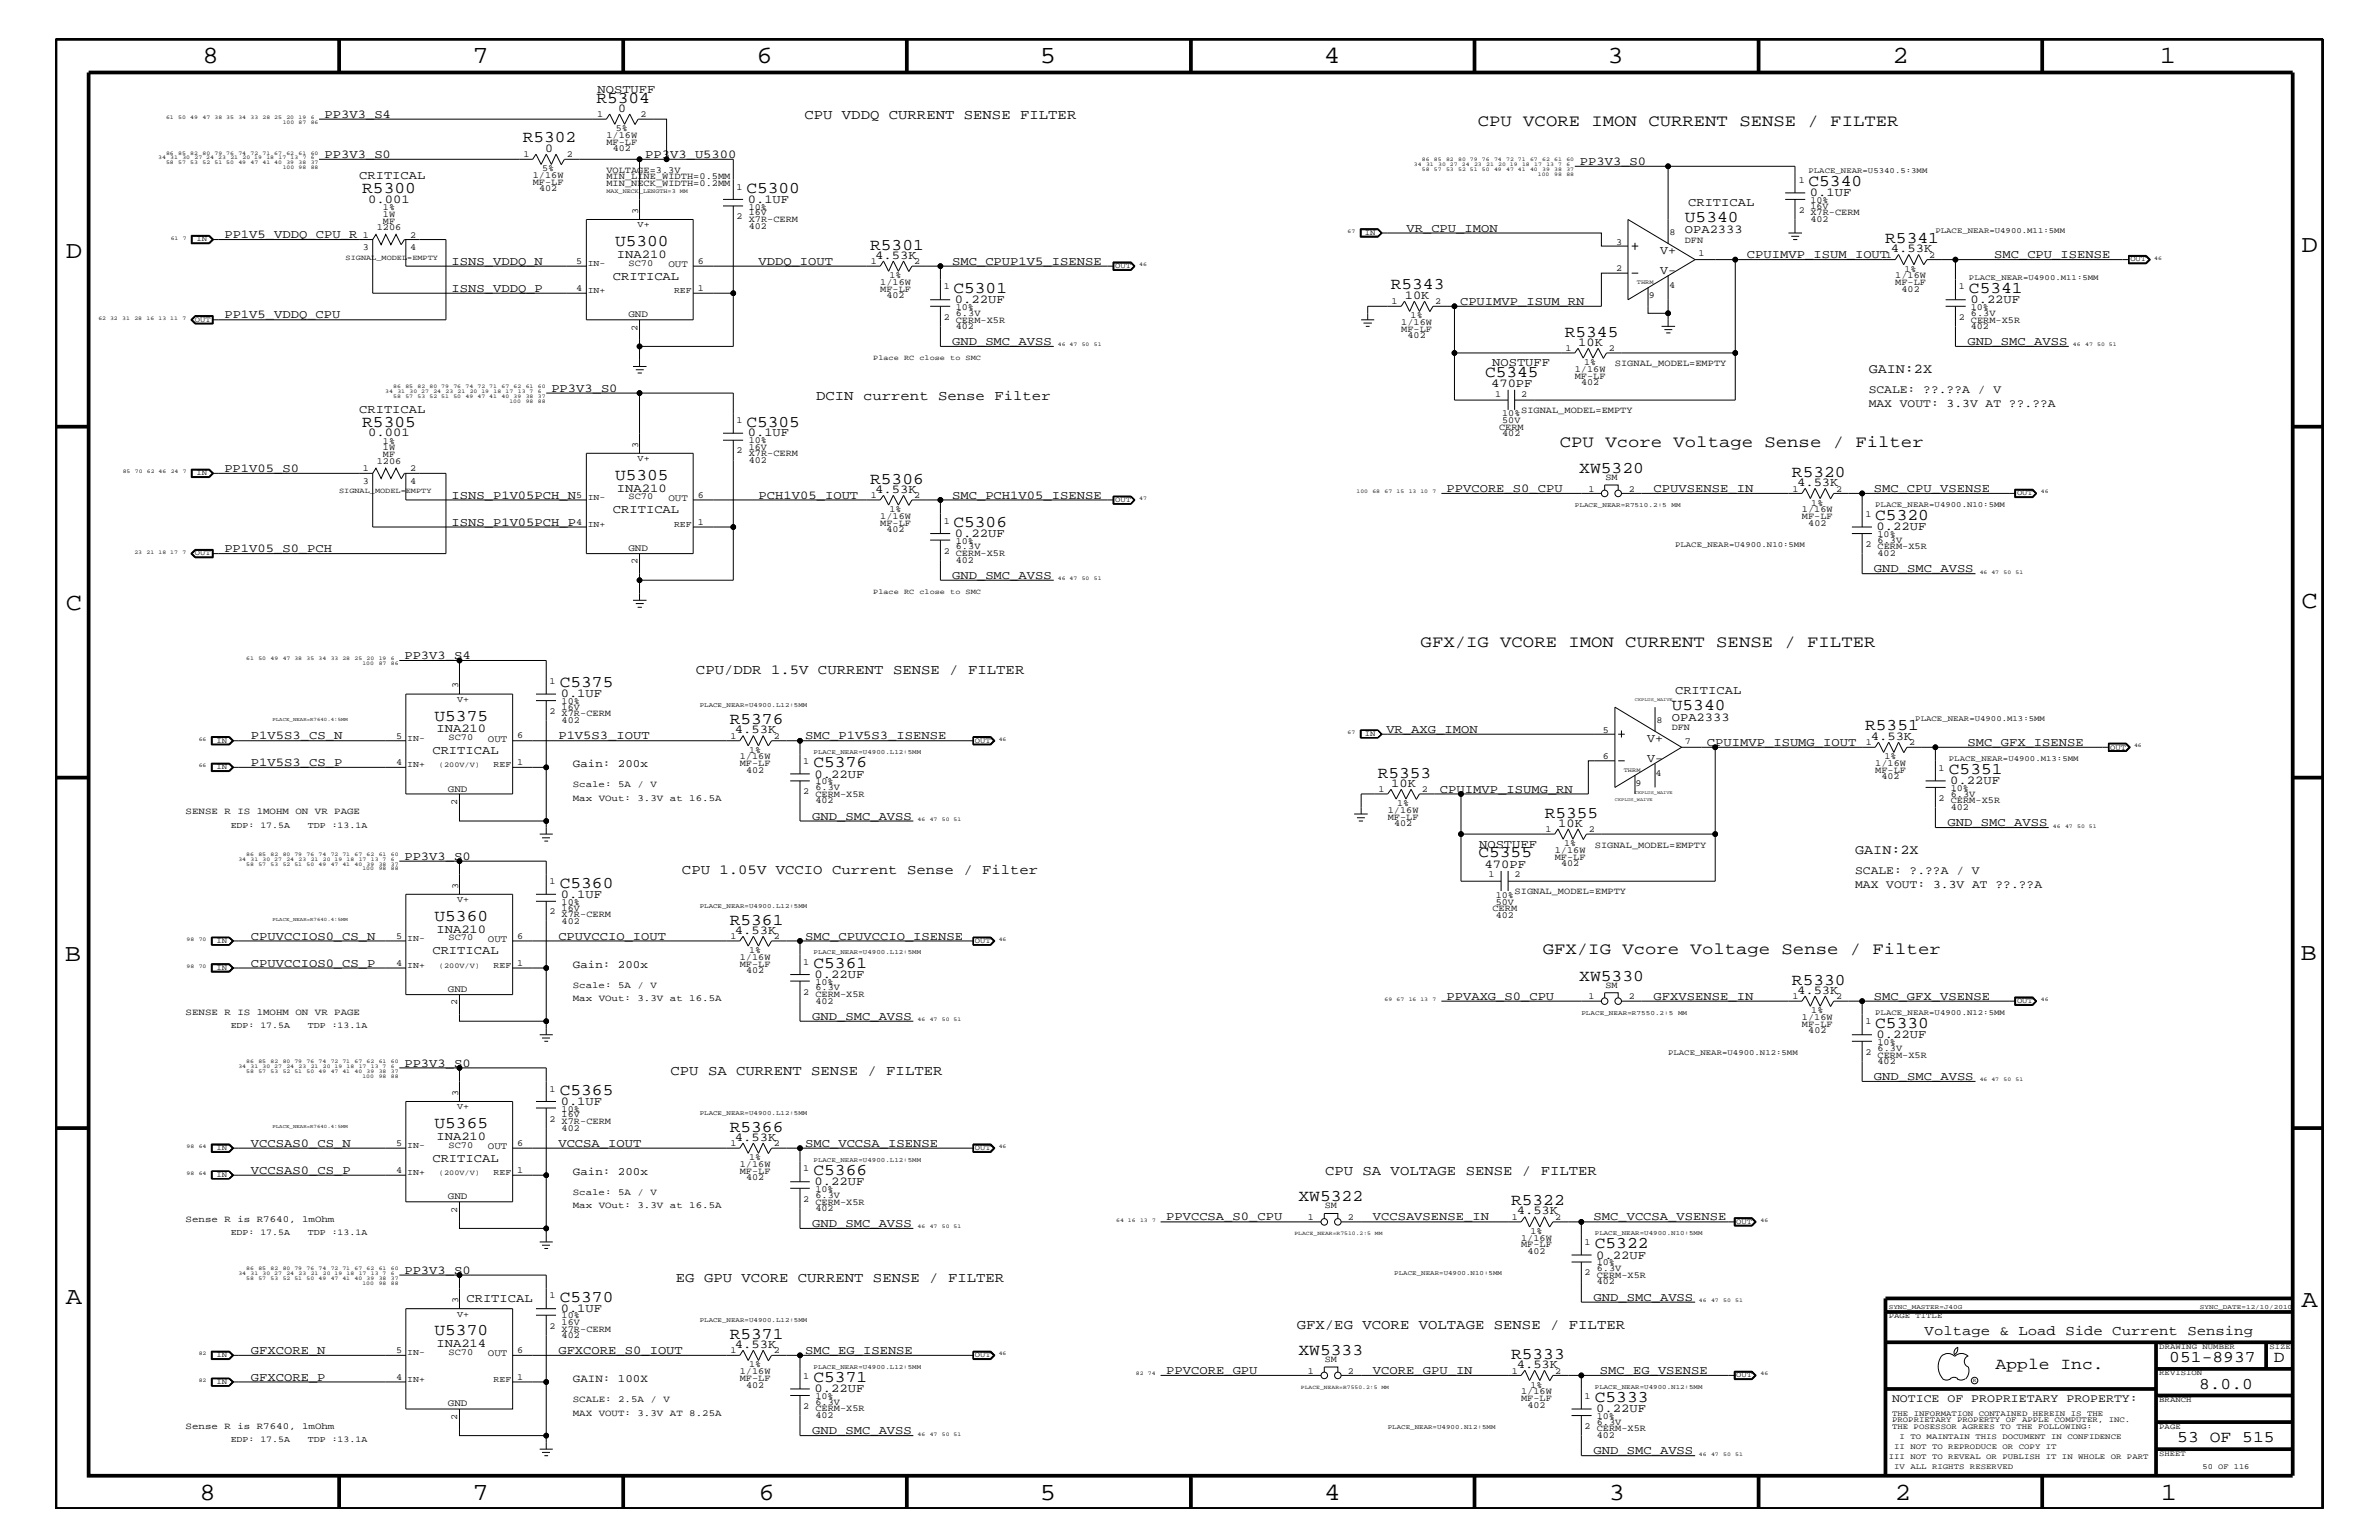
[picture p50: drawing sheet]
<svg xmlns="http://www.w3.org/2000/svg" width="432mm" height="279mm" viewBox="0 0 432 279" stroke-linecap="round" stroke-linejoin="round" font-family="sans-serif">
<defs><g id="words">
<g font-size="4.5">
<text x="36.7" y="11.5">8</text>
<text x="85.8" y="11.5">7</text>
<text x="137.3" y="11.5">6</text>
<text x="188.7" y="11.5">5</text>
<text x="240.3" y="11.5">4</text>
<text x="291.8" y="11.5">3</text>
<text x="343.5" y="11.5">2</text>
<text x="392" y="11.5">1</text>
<text x="11.9" y="46.8">D</text>
<text x="417.7" y="45.7">D</text>
<text x="11.9" y="110.6">C</text>
<text x="417.7" y="110.3">C</text>
<text x="11.8" y="174.3">B</text>
<text x="417.6" y="174.2">B</text>
<text x="11.9" y="236.7">A</text>
<text x="417.7" y="237.1">A</text>
<text x="36.2" y="272.1">8</text>
<text x="85.8" y="272.1">7</text>
<text x="137.7" y="272.1">6</text>
<text x="188.7" y="272.1">5</text>
<text x="240.4" y="272.1">4</text>
<text x="292" y="272.1">3</text>
<text x="343.9" y="272.1">2</text>
<text x="392.2" y="272.1">1</text>
</g>
<g font-size="3">
<text x="108.2" y="18.7">R5304</text>
<text x="268.2" y="22.9">CPU VCORE IMON CURRENT SENSE / FILTER</text>
<text x="94.9" y="25.9">R5302</text>
<text x="65.7" y="35.1">R5300</text>
<text x="135.5" y="35">C5300</text>
<text x="328.3" y="33.7">C5340</text>
<text x="305.8" y="40.3">U5340</text>
<text x="111.6" y="44.6">U5300</text>
<text x="157.9" y="45.3">R5301</text>
<text x="342.2" y="44.1">R5341</text>
<text x="173.1" y="53.2">C5301</text>
<text x="252.4" y="52.5">R5343</text>
<text x="357.4" y="53.2">C5341</text>
<text x="284" y="61.1">R5345</text>
<text x="269.5" y="68.4">C5345</text>
<text x="65.7" y="77.5">R5305</text>
<text x="135.5" y="77.4">C5305</text>
<text x="283.1" y="81.1">CPU Vcore Voltage Sense / Filter</text>
<text x="111.6" y="87.1">U5305</text>
<text x="157.9" y="87.7">R5306</text>
<text x="286.6" y="85.8">XW5320</text>
<text x="325.2" y="86.5">R5320</text>
<text x="173.1" y="95.6">C5306</text>
<text x="340.4" y="94.3">C5320</text>
<text x="257.9" y="117.4">GFX/IG VCORE IMON CURRENT SENSE / FILTER</text>
<text x="101.6" y="124.7">C5375</text>
<text x="78.9" y="130.8">U5375</text>
<text x="132.5" y="131.3">R5376</text>
<text x="303.4" y="128.8">U5340</text>
<text x="338.5" y="132.5">R5351</text>
<text x="147.7" y="139.2">C5376</text>
<text x="250.1" y="141.1">R5353</text>
<text x="353.7" y="140.4">C5351</text>
<text x="280.4" y="148.4">R5355</text>
<text x="268.4" y="155.6">C5355</text>
<text x="101.6" y="161.1">C5360</text>
<text x="78.9" y="167.1">U5360</text>
<text x="132.5" y="167.8">R5361</text>
<text x="280" y="173.2">GFX/IG Vcore Voltage Sense / Filter</text>
<text x="147.7" y="175.6">C5361</text>
<text x="286.6" y="177.9">XW5330</text>
<text x="325.2" y="178.7">R5330</text>
<text x="340.4" y="186.5">C5330</text>
<text x="101.6" y="198.7">C5365</text>
<text x="78.9" y="204.7">U5365</text>
<text x="132.5" y="205.3">R5366</text>
<text x="147.7" y="213.2">C5366</text>
<text x="235.7" y="217.9">XW5322</text>
<text x="274.3" y="218.6">R5322</text>
<text x="289.5" y="226.5">C5322</text>
<text x="101.6" y="236.2">C5370</text>
<text x="78.9" y="242.3">U5370</text>
<text x="132.5" y="242.9">R5371</text>
<text x="235.7" y="245.8">XW5333</text>
<text x="147.7" y="250.7">C5371</text>
<text x="274.3" y="246.5">R5333</text>
<text x="362.2" y="248.4">Apple Inc.</text>
<text x="393.7" y="247.1">051-8937</text>
<text x="399.2" y="252">8.0.0</text>
<text x="412.7" y="247.1">D</text>
<text x="289.5" y="254.4">C5333</text>
<text x="395.2" y="261.6">53 OF 515</text>
</g>
<g font-size="2.5">
<text x="146" y="21.6">CPU VDDQ CURRENT SENSE FILTER</text>
<text x="339.2" y="67.7">GAIN:2X</text>
<text x="148.1" y="72.6">DCIN current Sense Filter</text>
<text x="126.3" y="122.3">CPU/DDR 1.5V CURRENT SENSE / FILTER</text>
<text x="336.7" y="155">GAIN:2X</text>
<text x="123.8" y="158.6">CPU 1.05V VCCIO Current Sense / Filter</text>
<text x="121.7" y="195">CPU SA CURRENT SENSE / FILTER</text>
<text x="240.5" y="213.2">CPU SA VOLTAGE SENSE / FILTER</text>
<text x="122.7" y="232.6">EG GPU VCORE CURRENT SENSE / FILTER</text>
<text x="235.4" y="241.1">GFX/EG VCORE VOLTAGE SENSE / FILTER</text>
<text x="349.3" y="242.3">Voltage &amp; Load Side Current Sensing</text>
</g>
<g font-size="2.2">
<text x="108.5" y="16.8">NOSTUFF</text>
<text x="58.9" y="21.4">PP3V3_S4</text>
<text x="112.2" y="20.3">0</text>
<text x="58.9" y="28.6">PP3V3_S0</text>
<text x="98.9" y="27.5">0</text>
<text x="117.1" y="28.6">PP3V3_U5300</text>
<text x="286.8" y="29.9">PP3V3_S0</text>
<text x="65.2" y="32.5">CRITICAL</text>
<text x="328.5" y="35.6">0.1UF</text>
<text x="66.8" y="36.8">0.001</text>
<text x="135.7" y="36.8">0.1UF</text>
<text x="306.4" y="37.4">CRITICAL</text>
<text x="40.7" y="43.2">PP1V5_VDDQ_CPU_R</text>
<text x="112" y="46.8">INA210</text>
<text x="158.9" y="47">4.53K</text>
<text x="255.3" y="42">VR_CPU_IMON</text>
<text x="301.3" y="46">V+</text>
<text x="305.8" y="42.3">OPA2333</text>
<text x="317.1" y="46.8">CPUIMVP_ISUM_IOUT</text>
<text x="343.2" y="45.7">4.53K</text>
<text x="361.9" y="46.8">SMC_CPU_ISENSE</text>
<text x="82" y="48">ISNS_VDDQ_N</text>
<text x="82" y="52.9">ISNS_VDDQ_P</text>
<text x="111.3" y="50.7">CRITICAL</text>
<text x="137.7" y="48">VDDQ_IOUT</text>
<text x="172.8" y="48">SMC_CPUP1V5_ISENSE</text>
<text x="301.3" y="49.6">V-</text>
<text x="40.7" y="57.8">PP1V5_VDDQ_CPU</text>
<text x="173.3" y="55">0.22UF</text>
<text x="255" y="54.2">10K</text>
<text x="265" y="55.3">CPUIMVP_ISUM_RN</text>
<text x="357.6" y="55">0.22UF</text>
<text x="172.8" y="62.6">GND_SMC_AVSS</text>
<text x="286.5" y="62.8">10K</text>
<text x="357.1" y="62.6">GND_SMC_AVSS</text>
<text x="100.1" y="71.1">PP3V3_S0</text>
<text x="270.6" y="70.1">470PF</text>
<text x="270.8" y="66.5">NOSTUFF</text>
<text x="65.2" y="75">CRITICAL</text>
<text x="66.8" y="79.2">0.001</text>
<text x="135.7" y="79.2">0.1UF</text>
<text x="40.7" y="85.6">PP1V05_S0</text>
<text x="112" y="89.2">INA210</text>
<text x="158.9" y="89.4">4.53K</text>
<text x="262.6" y="89.3">PPVCORE_S0_CPU</text>
<text x="300.1" y="89.3">CPUVSENSE_IN</text>
<text x="326.2" y="88.2">4.53K</text>
<text x="340.1" y="89.3">SMC_CPU_VSENSE</text>
<text x="82" y="90.5">ISNS_P1V05PCH_N</text>
<text x="82" y="95.4">ISNS_P1V05PCH_P</text>
<text x="111.3" y="93.2">CRITICAL</text>
<text x="137.7" y="90.5">PCH1V05_IOUT</text>
<text x="172.8" y="90.5">SMC_PCH1V05_ISENSE</text>
<text x="40.7" y="100.2">PP1V05_S0_PCH</text>
<text x="173.3" y="97.4">0.22UF</text>
<text x="340.6" y="96.2">0.22UF</text>
<text x="172.8" y="105">GND_SMC_AVSS</text>
<text x="340.1" y="103.8">GND_SMC_AVSS</text>
<text x="73.4" y="119.6">PP3V3_S4</text>
<text x="304" y="125.9">CRITICAL</text>
<text x="101.8" y="126.5">0.1UF</text>
<text x="303.4" y="130.8">OPA2333</text>
<text x="45.6" y="134.1">P1V5S3_CS_N</text>
<text x="78.5" y="136.8">CRITICAL</text>
<text x="79.2" y="132.8">INA210</text>
<text x="101.3" y="134.1">P1V5S3_IOUT</text>
<text x="133.4" y="133">4.53K</text>
<text x="146.1" y="134.1">SMC_P1V5S3_ISENSE</text>
<text x="251.6" y="133">VR_AXG_IMON</text>
<text x="299" y="134.6">V+</text>
<text x="309.8" y="135.3">CPUIMVP_ISUMG_IOUT</text>
<text x="339.6" y="134.2">4.53K</text>
<text x="357.1" y="135.3">SMC_GFX_ISENSE</text>
<text x="45.6" y="139">P1V5S3_CS_P</text>
<text x="147.8" y="141.1">0.22UF</text>
<text x="252.5" y="142.8">10K</text>
<text x="261.4" y="143.9">CPUIMVP_ISUMG_RN</text>
<text x="299" y="138.2">V-</text>
<text x="354" y="142.3">0.22UF</text>
<text x="147.4" y="148.7">GND_SMC_AVSS</text>
<text x="353.5" y="149.9">GND_SMC_AVSS</text>
<text x="73.4" y="156">PP3V3_S0</text>
<text x="268.5" y="153.8">NOSTUFF</text>
<text x="282.8" y="150.1">10K</text>
<text x="269.5" y="157.4">470PF</text>
<text x="101.8" y="162.8">0.1UF</text>
<text x="45.6" y="170.5">CPUVCCIOS0_CS_N</text>
<text x="78.5" y="173.2">CRITICAL</text>
<text x="79.2" y="169.2">INA210</text>
<text x="101.3" y="170.5">CPUVCCIO_IOUT</text>
<text x="133.4" y="169.4">4.53K</text>
<text x="146.1" y="170.5">SMC_CPUVCCIO_ISENSE</text>
<text x="45.6" y="175.4">CPUVCCIOS0_CS_P</text>
<text x="147.8" y="177.4">0.22UF</text>
<text x="147.4" y="185">GND_SMC_AVSS</text>
<text x="262.6" y="181.4">PPVAXG_S0_CPU</text>
<text x="300.1" y="181.4">GFXVSENSE_IN</text>
<text x="326.2" y="180.4">4.53K</text>
<text x="340.1" y="181.4">SMC_GFX_VSENSE</text>
<text x="340.6" y="188.3">0.22UF</text>
<text x="73.4" y="193.6">PP3V3_S0</text>
<text x="340.1" y="195.9">GND_SMC_AVSS</text>
<text x="101.8" y="200.4">0.1UF</text>
<text x="45.6" y="208.1">VCCSAS0_CS_N</text>
<text x="79.2" y="206.8">INA210</text>
<text x="101.3" y="208.1">VCCSA_IOUT</text>
<text x="133.4" y="207">4.53K</text>
<text x="146.1" y="208.1">SMC_VCCSA_ISENSE</text>
<text x="45.6" y="213">VCCSAS0_CS_P</text>
<text x="78.5" y="210.8">CRITICAL</text>
<text x="147.8" y="215">0.22UF</text>
<text x="211.7" y="221.4">PPVCCSA_S0_CPU</text>
<text x="249.2" y="221.4">VCCSAVSENSE_IN</text>
<text x="275.3" y="220.3">4.53K</text>
<text x="289.2" y="221.4">SMC_VCCSA_VSENSE</text>
<text x="147.4" y="222.6">GND_SMC_AVSS</text>
<text x="73.4" y="231.1">PP3V3_S0</text>
<text x="289.7" y="228.4">0.22UF</text>
<text x="84.7" y="236.2">CRITICAL</text>
<text x="101.8" y="238">0.1UF</text>
<text x="289.2" y="236">GND_SMC_AVSS</text>
<text x="45.6" y="245.6">GFXCORE_N</text>
<text x="79.2" y="244.4">INA214</text>
<text x="101.3" y="245.6">GFXCORE_S0_IOUT</text>
<text x="133.4" y="244.5">4.53K</text>
<text x="146.1" y="245.6">SMC_EG_ISENSE</text>
<text x="45.6" y="250.6">GFXCORE_P</text>
<text x="211.7" y="249.3">PPVCORE_GPU</text>
<text x="249.2" y="249.3">VCORE_GPU_IN</text>
<text x="275.3" y="248.2">4.53K</text>
<text x="290.4" y="249.3">SMC_EG_VSENSE</text>
<text x="147.8" y="252.6">0.22UF</text>
<text x="289.7" y="256.2">0.22UF</text>
<text x="147.4" y="260.2">GND_SMC_AVSS</text>
<text x="289.2" y="263.8">GND_SMC_AVSS</text>
</g>
<g font-size="2.1">
<text x="339.2" y="71.3">SCALE: ??.??A / V</text>
<text x="339.2" y="73.8">MAX VOUT: 3.3V AT ??.??A</text>
<text x="336.7" y="161.1">MAX VOUT: 3.3V AT ??.??A</text>
<text x="336.7" y="158.6">SCALE: ?.??A / V</text>
<text x="343.4" y="254.4">NOTICE OF PROPRIETARY PROPERTY:</text>
</g>
<g font-size="2">
<text x="104" y="139.2">Gain: 200x</text>
<text x="104" y="175.6">Gain: 200x</text>
<text x="104" y="213.2">Gain: 200x</text>
<text x="104" y="250.7">GAIN: 100X</text>
</g>
<g font-size="1.8">
<text x="121.3" y="48.5">OUT</text>
<text x="114" y="57.5">GND</text>
<text x="121.3" y="90.9">OUT</text>
<text x="114" y="100">GND</text>
<text x="88.6" y="134.6">OUT</text>
<text x="81.3" y="143.6">GND</text>
<text x="88.6" y="170.9">OUT</text>
<text x="81.3" y="180">GND</text>
<text x="88.6" y="208.5">OUT</text>
<text x="81.3" y="217.5">GND</text>
<text x="88.6" y="246.1">OUT</text>
<text x="81.3" y="255.1">GND</text>
</g>
<g font-size="1.7">
<text x="108.4" y="21.3">1</text>
<text x="111.8" y="23.8">5%</text>
<text x="116.2" y="21.3">2</text>
<text x="95" y="28.6">1</text>
<text x="102.9" y="28.6">2</text>
<text x="110.1" y="26.3">MF-LF</text>
<text x="110.1" y="25">1/16W</text>
<text x="111.2" y="27.5">402</text>
<text x="96.7" y="33.6">MF-LF</text>
<text x="96.7" y="32.3">1/16W</text>
<text x="97.8" y="34.7">402</text>
<text x="98.4" y="31.1">5%</text>
<text x="110.1" y="31.4">VOLTAGE=3.3V</text>
<text x="110.1" y="32.5">MIN_LINE_WIDTH=0.5MM</text>
<text x="110.1" y="33.7">MIN_NECK_WIDTH=0.2MM</text>
<text x="133.7" y="34.4">1</text>
<text x="326.5" y="33.1">1</text>
<text x="68.4" y="41.8">1206</text>
<text x="69.5" y="40.6">MF</text>
<text x="69.5" y="38.1">1%</text>
<text x="69.5" y="39.3">1W</text>
<text x="115.8" y="38.9" transform="rotate(-90 115.8 38.9)">3</text>
<text x="133.7" y="39.8">2</text>
<text x="135.9" y="40.3">X7R-CERM</text>
<text x="135.9" y="38">10%</text>
<text x="135.9" y="39.1">16V</text>
<text x="135.9" y="41.5">402</text>
<text x="326.5" y="38.6">2</text>
<text x="328.6" y="37.9">16V</text>
<text x="328.6" y="39.1">X7R-CERM</text>
<text x="328.6" y="36.8">10%</text>
<text x="328.6" y="40.3">402</text>
<text x="65.9" y="43.1">1</text>
<text x="65.9" y="45.4">3</text>
<text x="74.4" y="43.1">2</text>
<text x="74.4" y="45.4">4</text>
<text x="104.6" y="47.9">5</text>
<text x="126.7" y="47.9">6</text>
<text x="158.1" y="47.9">1</text>
<text x="165.9" y="47.9">2</text>
<text x="293.4" y="44.4">3</text>
<text x="303" y="42.7">8</text>
<text x="305.8" y="44.1">DFN</text>
<text x="308.3" y="46.5">1</text>
<text x="342.3" y="46.8">1</text>
<text x="350.2" y="46.8">2</text>
<text x="104.6" y="52.8">4</text>
<text x="114.1" y="48.2">SC70</text>
<text x="126.7" y="52.8">1</text>
<text x="159.8" y="52.9">MF-LF</text>
<text x="159.8" y="51.7">1/16W</text>
<text x="161.5" y="50.5">1%</text>
<text x="171.3" y="52.5">1</text>
<text x="293.4" y="49.1">2</text>
<text x="302.9" y="52.3">4</text>
<text x="344" y="51.7">MF-LF</text>
<text x="344" y="50.5">1/16W</text>
<text x="345.1" y="52.9">402</text>
<text x="345.7" y="49.3">1%</text>
<text x="355.5" y="52.5">1</text>
<text x="115.7" y="60" transform="rotate(-90 115.7 60)">2</text>
<text x="160.9" y="54.1">402</text>
<text x="171.3" y="58">2</text>
<text x="173.5" y="58.5">CERM-X5R</text>
<text x="173.5" y="56.2">10%</text>
<text x="173.5" y="57.3">6.3V</text>
<text x="173.5" y="59.7">402</text>
<text x="252.6" y="55.2">1</text>
<text x="254.3" y="59">1/16W</text>
<text x="256" y="57.8">1%</text>
<text x="260.5" y="55.2">2</text>
<text x="299.3" y="54">9</text>
<text x="355.5" y="58">2</text>
<text x="357.7" y="57.3">6.3V</text>
<text x="357.7" y="58.5">CERM-X5R</text>
<text x="357.7" y="59.7">402</text>
<text x="357.7" y="56.2">10%</text>
<text x="254.3" y="60.2">MF-LF</text>
<text x="255.5" y="61.4">402</text>
<text x="284.1" y="63.7">1</text>
<text x="292" y="63.7">2</text>
<text x="271.4" y="72">1</text>
<text x="276.1" y="72">2</text>
<text x="285.8" y="68.7">MF-LF</text>
<text x="285.8" y="67.5">1/16W</text>
<text x="287" y="69.9">402</text>
<text x="287.5" y="66.2">1%</text>
<text x="293.1" y="66.5">SIGNAL_MODEL=EMPTY</text>
<text x="133.7" y="76.8">1</text>
<text x="272.7" y="75.6">10%</text>
<text x="272.7" y="76.8">50V</text>
<text x="276.1" y="75">SIGNAL_MODEL=EMPTY</text>
<text x="69.5" y="83">MF</text>
<text x="69.5" y="80.5">1%</text>
<text x="69.5" y="81.7">1W</text>
<text x="115.8" y="81.3" transform="rotate(-90 115.8 81.3)">3</text>
<text x="133.7" y="82.2">2</text>
<text x="135.9" y="82.7">X7R-CERM</text>
<text x="135.9" y="80.5">10%</text>
<text x="135.9" y="81.6">16V</text>
<text x="135.9" y="83.9">402</text>
<text x="272.1" y="78">CERM</text>
<text x="272.7" y="79.2">402</text>
<text x="65.9" y="85.5">1</text>
<text x="65.9" y="87.8">3</text>
<text x="68.4" y="84.2">1206</text>
<text x="74.4" y="85.5">2</text>
<text x="74.4" y="87.8">4</text>
<text x="288.3" y="89.2">1</text>
<text x="291.4" y="87.1">SM</text>
<text x="295.6" y="89.2">2</text>
<text x="325.4" y="89.2">1</text>
<text x="333.2" y="89.2">2</text>
<text x="104.6" y="90.4">5</text>
<text x="104.6" y="95.2">4</text>
<text x="114.1" y="90.6">SC70</text>
<text x="126.7" y="90.3">6</text>
<text x="126.7" y="95.2">1</text>
<text x="158.1" y="90.4">1</text>
<text x="159.8" y="95.4">MF-LF</text>
<text x="159.8" y="94.2">1/16W</text>
<text x="161.5" y="92.9">1%</text>
<text x="165.9" y="90.4">2</text>
<text x="171.3" y="95">1</text>
<text x="327.1" y="94.2">MF-LF</text>
<text x="327.1" y="92.9">1/16W</text>
<text x="328.2" y="95.4">402</text>
<text x="328.8" y="91.7">1%</text>
<text x="338.6" y="93.8">1</text>
<text x="160.9" y="96.5">402</text>
<text x="171.3" y="100.4">2</text>
<text x="173.5" y="101">CERM-X5R</text>
<text x="173.5" y="98.7">10%</text>
<text x="173.5" y="99.7">6.3V</text>
<text x="338.6" y="99.3">2</text>
<text x="340.8" y="98.5">6.3V</text>
<text x="340.8" y="99.7">CERM-X5R</text>
<text x="340.8" y="101">402</text>
<text x="340.8" y="97.4">10%</text>
<text x="115.7" y="102.4" transform="rotate(-90 115.7 102.4)">2</text>
<text x="173.5" y="102.1">402</text>
<text x="83.1" y="124.9" transform="rotate(-90 83.1 124.9)">3</text>
<text x="99.7" y="124.1">1</text>
<text x="99.7" y="129.6">2</text>
<text x="101.9" y="128.8">16V</text>
<text x="101.9" y="130">X7R-CERM</text>
<text x="101.9" y="127.7">10%</text>
<text x="101.9" y="131.3">402</text>
<text x="300.7" y="131.2">8</text>
<text x="71.9" y="134.1">5</text>
<text x="81.4" y="134.2">SC70</text>
<text x="93.9" y="133.9">6</text>
<text x="132.6" y="134.1">1</text>
<text x="134.3" y="137.8">1/16W</text>
<text x="136" y="136.6">1%</text>
<text x="140.5" y="134.1">2</text>
<text x="290.9" y="133">5</text>
<text x="290.9" y="137.7">6</text>
<text x="303.4" y="132.5">DFN</text>
<text x="305.8" y="135">7</text>
<text x="338.7" y="135.2">1</text>
<text x="342.1" y="137.8">1%</text>
<text x="346.5" y="135.2">2</text>
<text x="71.9" y="138.9">4</text>
<text x="93.9" y="138.9">1</text>
<text x="104" y="142.9">Scale: 5A / V</text>
<text x="134.3" y="139">MF-LF</text>
<text x="135.4" y="140.2">402</text>
<text x="145.8" y="138.6">1</text>
<text x="148" y="143.4">6.3V</text>
<text x="148" y="142.3">10%</text>
<text x="250.2" y="143.7">1</text>
<text x="258.1" y="143.7">2</text>
<text x="296.8" y="142.6">9</text>
<text x="300.5" y="140.7">4</text>
<text x="340.4" y="140.2">MF-LF</text>
<text x="340.4" y="139">1/16W</text>
<text x="341.5" y="141.4">402</text>
<text x="351.9" y="139.8">1</text>
<text x="354.1" y="143.5">10%</text>
<text x="33.7" y="147.7">SENSE R IS 1MOHM ON VR PAGE</text>
<text x="83" y="146" transform="rotate(-90 83 146)">2</text>
<text x="104" y="145.3">Max VOut: 3.3V at 16.5A</text>
<text x="145.8" y="144">2</text>
<text x="148" y="144.6">CERM-X5R</text>
<text x="148" y="145.7">402</text>
<text x="251.9" y="148.7">MF-LF</text>
<text x="251.9" y="147.5">1/16W</text>
<text x="253" y="149.9">402</text>
<text x="253.6" y="146.2">1%</text>
<text x="351.9" y="145.3">2</text>
<text x="354.1" y="144.6">6.3V</text>
<text x="354.1" y="145.7">CERM-X5R</text>
<text x="354.1" y="147">402</text>
<text x="280.5" y="151">1</text>
<text x="282.2" y="156">MF-LF</text>
<text x="282.2" y="154.7">1/16W</text>
<text x="283.9" y="153.5">1%</text>
<text x="288.4" y="151">2</text>
<text x="289.5" y="153.8">SIGNAL_MODEL=EMPTY</text>
<text x="83.1" y="161.3" transform="rotate(-90 83.1 161.3)">3</text>
<text x="99.7" y="160.5">1</text>
<text x="270.2" y="159.2">1</text>
<text x="274.9" y="159.2">2</text>
<text x="283.3" y="157.2">402</text>
<text x="99.7" y="165.9">2</text>
<text x="101.9" y="165.2">16V</text>
<text x="101.9" y="166.4">X7R-CERM</text>
<text x="101.9" y="164.1">10%</text>
<text x="101.9" y="167.6">402</text>
<text x="270.9" y="165.3">CERM</text>
<text x="271.5" y="162.8">10%</text>
<text x="271.5" y="164.1">50V</text>
<text x="271.5" y="166.5">402</text>
<text x="274.9" y="162.2">SIGNAL_MODEL=EMPTY</text>
<text x="71.9" y="170.4">5</text>
<text x="81.4" y="170.6">SC70</text>
<text x="93.9" y="170.3">6</text>
<text x="132.6" y="170.4">1</text>
<text x="136" y="172.9">1%</text>
<text x="140.5" y="170.4">2</text>
<text x="71.9" y="175.2">4</text>
<text x="93.9" y="175.2">1</text>
<text x="104" y="179.3">Scale: 5A / V</text>
<text x="134.3" y="175.4">MF-LF</text>
<text x="134.3" y="174.2">1/16W</text>
<text x="135.4" y="176.6">402</text>
<text x="145.8" y="175">1</text>
<text x="148" y="179.7">6.3V</text>
<text x="148" y="178.7">10%</text>
<text x="291.4" y="179.3">SM</text>
<text x="33.7" y="184.1">SENSE R IS 1MOHM ON VR PAGE</text>
<text x="83" y="182.4" transform="rotate(-90 83 182.4)">2</text>
<text x="104" y="181.6">Max VOut: 3.3V at 16.5A</text>
<text x="145.8" y="180.5">2</text>
<text x="148" y="181">CERM-X5R</text>
<text x="148" y="182.1">402</text>
<text x="288.3" y="181.3">1</text>
<text x="295.6" y="181.3">2</text>
<text x="325.4" y="181.3">1</text>
<text x="327.1" y="185">1/16W</text>
<text x="328.8" y="183.8">1%</text>
<text x="333.2" y="181.3">2</text>
<text x="338.6" y="185.9">1</text>
<text x="327.1" y="186.3">MF-LF</text>
<text x="328.2" y="187.5">402</text>
<text x="338.6" y="191.4">2</text>
<text x="340.8" y="190.6">6.3V</text>
<text x="340.8" y="191.9">CERM-X5R</text>
<text x="340.8" y="189.5">10%</text>
<text x="340.8" y="193.1">402</text>
<text x="83.1" y="198.9" transform="rotate(-90 83.1 198.9)">3</text>
<text x="99.7" y="198.1">1</text>
<text x="99.7" y="203.5">2</text>
<text x="101.9" y="202.7">16V</text>
<text x="101.9" y="204">X7R-CERM</text>
<text x="101.9" y="201.7">10%</text>
<text x="71.9" y="208">5</text>
<text x="81.4" y="208.2">SC70</text>
<text x="93.9" y="207.9">6</text>
<text x="101.9" y="205.2">402</text>
<text x="132.6" y="208">1</text>
<text x="140.5" y="208">2</text>
<text x="71.9" y="212.8">4</text>
<text x="93.9" y="212.8">1</text>
<text x="134.3" y="213">MF-LF</text>
<text x="134.3" y="211.7">1/16W</text>
<text x="135.4" y="214.2">402</text>
<text x="136" y="210.5">1%</text>
<text x="145.8" y="212.5">1</text>
<text x="33.7" y="221.7">Sense R is R7640, 1mOhm</text>
<text x="83" y="220" transform="rotate(-90 83 220)">2</text>
<text x="104" y="219.2">Max VOut: 3.3V at 16.5A</text>
<text x="104" y="216.9">Scale: 5A / V</text>
<text x="145.8" y="218">2</text>
<text x="148" y="217.3">6.3V</text>
<text x="148" y="218.6">CERM-X5R</text>
<text x="148" y="219.7">402</text>
<text x="148" y="216.2">10%</text>
<text x="237.4" y="221.3">1</text>
<text x="240.5" y="219.2">SM</text>
<text x="244.6" y="221.3">2</text>
<text x="274.4" y="221.3">1</text>
<text x="282.3" y="221.3">2</text>
<text x="276.1" y="225.1">1/16W</text>
<text x="276.1" y="226.3">MF-LF</text>
<text x="277.2" y="227.5">402</text>
<text x="277.8" y="223.9">1%</text>
<text x="287.6" y="225.9">1</text>
<text x="287.6" y="231.3">2</text>
<text x="289.8" y="230.7">6.3V</text>
<text x="289.8" y="231.8">CERM-X5R</text>
<text x="289.8" y="233">402</text>
<text x="289.8" y="229.6">10%</text>
<text x="83.1" y="236.4" transform="rotate(-90 83.1 236.4)">3</text>
<text x="99.7" y="235.6">1</text>
<text x="101.9" y="239.2">10%</text>
<text x="71.9" y="245.6">5</text>
<text x="81.4" y="245.8">SC70</text>
<text x="93.9" y="245.4">6</text>
<text x="99.7" y="241.1">2</text>
<text x="101.9" y="240.3">16V</text>
<text x="101.9" y="241.6">X7R-CERM</text>
<text x="101.9" y="242.8">402</text>
<text x="132.6" y="245.6">1</text>
<text x="140.5" y="245.6">2</text>
<text x="71.9" y="250.4">4</text>
<text x="93.9" y="250.4">1</text>
<text x="134.3" y="250.6">MF-LF</text>
<text x="134.3" y="249.3">1/16W</text>
<text x="135.4" y="251.7">402</text>
<text x="136" y="248.1">1%</text>
<text x="145.8" y="250.1">1</text>
<text x="237.4" y="249.2">1</text>
<text x="240.5" y="247.1">SM</text>
<text x="244.6" y="249.2">2</text>
<text x="274.4" y="249.2">1</text>
<text x="277.8" y="251.7">1%</text>
<text x="282.3" y="249.2">2</text>
<text x="83" y="257.6" transform="rotate(-90 83 257.6)">2</text>
<text x="104" y="256.8">MAX VOUT: 3.3V AT 8.25A</text>
<text x="104" y="254.4">SCALE: 2.5A / V</text>
<text x="145.8" y="255.6">2</text>
<text x="148" y="254.9">6.3V</text>
<text x="148" y="256.1">CERM-X5R</text>
<text x="148" y="257.3">402</text>
<text x="148" y="253.8">10%</text>
<text x="276.1" y="252.9">1/16W</text>
<text x="276.1" y="254.2">MF-LF</text>
<text x="277.2" y="255.4">402</text>
<text x="287.6" y="253.8">1</text>
<text x="289.8" y="257.4">10%</text>
<text x="33.7" y="259.3">Sense R is R7640, 1mOhm</text>
<text x="287.6" y="259.3">2</text>
<text x="289.8" y="258.5">6.3V</text>
<text x="289.8" y="259.7">CERM-X5R</text>
<text x="289.8" y="261">402</text>
</g>
<g font-size="1.6">
<text x="115.7" y="41.3">V+</text>
<text x="106.7" y="53.2">IN+</text>
<text x="106.7" y="48.3">IN-</text>
<text x="122.3" y="53.2">REF</text>
<text x="115.7" y="83.7">V+</text>
<text x="106.7" y="95.6">IN+</text>
<text x="106.7" y="90.7">IN-</text>
<text x="122.3" y="95.6">REF</text>
<text x="83" y="127.4">V+</text>
<text x="73.9" y="134.4">IN-</text>
<text x="73.9" y="139.2">IN+</text>
<text x="89.6" y="139.2">REF</text>
<text x="41.9" y="150.1">EDP: 17.5A</text>
<text x="55.9" y="150.1">TDP :13.1A</text>
<text x="83" y="163.7">V+</text>
<text x="73.9" y="170.7">IN-</text>
<text x="73.9" y="175.6">IN+</text>
<text x="89.6" y="175.6">REF</text>
<text x="41.9" y="186.5">EDP: 17.5A</text>
<text x="55.9" y="186.5">TDP :13.1A</text>
<text x="83" y="201.3">V+</text>
<text x="73.9" y="208.3">IN-</text>
<text x="73.9" y="213.2">IN+</text>
<text x="89.6" y="213.2">REF</text>
<text x="41.9" y="224.1">EDP: 17.5A</text>
<text x="55.9" y="224.1">TDP :13.1A</text>
<text x="83" y="238.9">V+</text>
<text x="73.9" y="245.9">IN-</text>
<text x="73.9" y="250.7">IN+</text>
<text x="89.6" y="250.7">REF</text>
<text x="41.9" y="261.6">EDP: 17.5A</text>
<text x="55.9" y="261.6">TDP :13.1A</text>
</g>
<g font-size="1.4">
<text x="328.3" y="31.4">PLACE_NEAR=U5340.5:3MM</text>
<text x="35.6" y="43.8">IN</text>
<text x="62.7" y="47.1">SIGNAL_MODEL=EMPTY</text>
<text x="247.7" y="42.6">IN</text>
<text x="351.3" y="42.3">PLACE_NEAR=U4900.M11:5MM</text>
<text x="386.7" y="47.4">OUT</text>
<text x="202.4" y="48.7">OUT</text>
<text x="357.4" y="50.7">PLACE_NEAR=U4900.M11:5MM</text>
<text x="35.4" y="58.4">OUT</text>
<text x="158.5" y="65.3">Place RC close to SMC</text>
<text x="35.6" y="86.2">IN</text>
<text x="61.6" y="89.5">SIGNAL_MODEL=EMPTY</text>
<text x="366.1" y="89.9">OUT</text>
<text x="202.4" y="91.1">OUT</text>
<text x="340.4" y="92">PLACE_NEAR=U4900.N10:5MM</text>
<text x="35.4" y="100.8">OUT</text>
<text x="304" y="99.3">PLACE_NEAR=U4900.N10:5MM</text>
<text x="158.5" y="107.7">Place RC close to SMC</text>
<text x="347.6" y="130.8">PLACE_NEAR=U4900.M13:5MM</text>
<text x="39.3" y="134.7">IN</text>
<text x="177" y="134.7">OUT</text>
<text x="247.7" y="133.5">IN</text>
<text x="383" y="136">OUT</text>
<text x="39.3" y="139.6">IN</text>
<text x="79.7" y="139.2">(200V/V)</text>
<text x="353.7" y="138">PLACE_NEAR=U4900.M13:5MM</text>
<text x="39.3" y="171.1">IN</text>
<text x="177" y="171.1">OUT</text>
<text x="39.3" y="176">IN</text>
<text x="79.7" y="175.6">(200V/V)</text>
<text x="340.4" y="184.1">PLACE_NEAR=U4900.N12:5MM</text>
<text x="366.1" y="182.1">OUT</text>
<text x="302.8" y="191.4">PLACE_NEAR=U4900.N12:5MM</text>
<text x="39.3" y="208.7">IN</text>
<text x="177" y="208.7">OUT</text>
<text x="39.3" y="213.6">IN</text>
<text x="79.7" y="213.2">(200V/V)</text>
<text x="315.1" y="222">OUT</text>
<text x="342.8" y="239.2">PAGE TITLE</text>
<text x="391.9" y="244.7">DRAWING NUMBER</text>
<text x="411.9" y="244.7">SIZE</text>
<text x="39.3" y="246.2">IN</text>
<text x="39.3" y="251.1">IN</text>
<text x="177" y="246.2">OUT</text>
<text x="315.1" y="249.9">OUT</text>
<text x="391.9" y="249.5">REVISION</text>
<text x="343.4" y="256.8">THE INFORMATION CONTAINED HEREIN IS THE</text>
<text x="391.9" y="254.4">BRANCH</text>
<text x="343.4" y="259.3">THE POSESSOR AGREES TO THE FOLLOWING:</text>
<text x="343.4" y="258">PROPRIETARY PROPERTY OF APPLE COMPUTER, INC.</text>
<text x="343.8" y="262.9">II NOT TO REPRODUCE OR COPY IT</text>
<text x="344.8" y="261.1">I TO MAINTAIN THIS DOCUMENT IN CONFIDENCE</text>
<text x="391.9" y="259.3">PAGE</text>
<text x="342.8" y="264.7">III NOT TO REVEAL OR PUBLISH IT IN WHOLE OR PART</text>
<text x="343.8" y="266.6">IV ALL RIGHTS RESERVED</text>
<text x="391.9" y="264.1">SHEET</text>
<text x="399.8" y="266.6">50 OF 116</text>
</g>
<g font-size="1.2">
<text x="285.8" y="92">PLACE_NEAR=R7510.2:5</text>
<text x="303.4" y="92">MM</text>
<text x="127" y="128.3">PLACE_NEAR=U4900.L12:5MM</text>
<text x="147.7" y="136.8">PLACE_NEAR=U4900.L12:5MM</text>
<text x="127" y="164.7">PLACE_NEAR=U4900.L12:5MM</text>
<text x="147.7" y="173.2">PLACE_NEAR=U4900.L12:5MM</text>
<text x="287" y="184.1">PLACE_NEAR=R7550.2:5</text>
<text x="304.6" y="184.1">MM</text>
<text x="127" y="202.3">PLACE_NEAR=U4900.L12:5MM</text>
<text x="147.7" y="210.8">PLACE_NEAR=U4900.L12:5MM</text>
<text x="289.5" y="224.1">PLACE_NEAR=U4900.N10:5MM</text>
<text x="253.1" y="231.3">PLACE_NEAR=U4900.N10:5MM</text>
<text x="127" y="239.9">PLACE_NEAR=U4900.L12:5MM</text>
<text x="342.8" y="237.4">SYNC_MASTER=J40G</text>
<text x="399.3" y="237.4">SYNC_DATE=12/10/2010</text>
<text x="147.7" y="248.4">PLACE_NEAR=U4900.L12:5MM</text>
<text x="289.5" y="252">PLACE_NEAR=U4900.N12:5MM</text>
<text x="251.9" y="259.3">PLACE_NEAR=U4900.N12:5MM</text>
</g>
<g font-size="1.1">
<text x="110.1" y="35">MAX_NECK_LENGTH=3 MM</text>
<text x="297.1" y="51.6">THRM</text>
<text x="294.7" y="140.1">THRM</text>
</g>
<g font-size="1">
<text x="30.1" y="21.6">61</text>
<text x="32.3" y="21.6">50</text>
<text x="34.5" y="21.6">49</text>
<text x="36.7" y="21.6">47</text>
<text x="38.9" y="21.6">38 35</text>
<text x="43.3" y="21.6">34</text>
<text x="45.5" y="21.6">33</text>
<text x="47.7" y="21.6">28 25</text>
<text x="51.3" y="22.5">100</text>
<text x="52" y="21.6">20</text>
<text x="54.2" y="21.6">19</text>
<text x="54.2" y="22.5">87</text>
<text x="56.4" y="21.6">6</text>
<text x="56.4" y="22.5">86</text>
<text x="28.7" y="28.9">34</text>
<text x="30.1" y="29.8">58</text>
<text x="30.1" y="28.1">86</text>
<text x="30.9" y="28.9">31</text>
<text x="32.3" y="29.8">57</text>
<text x="32.3" y="28.1">85</text>
<text x="33.1" y="28.9">30</text>
<text x="34.5" y="29.8">53</text>
<text x="34.5" y="28.1">82</text>
<text x="35.3" y="28.9">27 24</text>
<text x="36.7" y="29.8">52</text>
<text x="36.7" y="28.1">80</text>
<text x="38.9" y="29.8">51 50</text>
<text x="38.9" y="28.1">79 76</text>
<text x="39.6" y="28.9">23</text>
<text x="41.8" y="28.9">21</text>
<text x="43.3" y="29.8">49</text>
<text x="43.3" y="28.1">74</text>
<text x="44" y="28.9">20 19</text>
<text x="45.5" y="29.8">47</text>
<text x="45.5" y="28.1">72</text>
<text x="47.7" y="29.8">41 40</text>
<text x="47.7" y="28.1">71 67</text>
<text x="48.3" y="28.9">18</text>
<text x="50.5" y="28.9">17</text>
<text x="52" y="29.8">39</text>
<text x="52" y="28.1">62</text>
<text x="52.7" y="28.9">13</text>
<text x="54.2" y="29.8">38</text>
<text x="54.2" y="28.1">61</text>
<text x="54.9" y="28.9">7</text>
<text x="56.4" y="28.9">6</text>
<text x="56.4" y="29.8">37</text>
<text x="56.4" y="28.1">60</text>
<text x="258.1" y="29.2">86</text>
<text x="260.3" y="29.2">85</text>
<text x="262.5" y="29.2">82</text>
<text x="264.7" y="29.2">80 79</text>
<text x="269" y="29.2">76</text>
<text x="271.2" y="29.2">74</text>
<text x="273.4" y="29.2">72 71</text>
<text x="277.7" y="29.2">67</text>
<text x="279.9" y="29.2">62</text>
<text x="282.1" y="29.2">61</text>
<text x="284.3" y="29.2">60</text>
<text x="51.3" y="30.7">100</text>
<text x="54.2" y="30.7">98</text>
<text x="56.4" y="30.7">88</text>
<text x="256.6" y="30.2">34</text>
<text x="258.1" y="31">58</text>
<text x="258.8" y="30.2">31</text>
<text x="260.3" y="31">57</text>
<text x="261" y="30.2">30 27</text>
<text x="262.5" y="31">53</text>
<text x="264.7" y="31">52 51</text>
<text x="265.3" y="30.2">24</text>
<text x="267.5" y="30.2">23</text>
<text x="269" y="31">50</text>
<text x="269.7" y="30.2">21</text>
<text x="271.2" y="31">49</text>
<text x="271.9" y="30.2">20 19</text>
<text x="273.4" y="31">47 41</text>
<text x="276.3" y="30.2">18</text>
<text x="277.7" y="31">40</text>
<text x="278.5" y="30.2">17</text>
<text x="279.1" y="31.9">100</text>
<text x="279.9" y="31">39</text>
<text x="280.7" y="30.2">13 7</text>
<text x="282.1" y="31">38</text>
<text x="282.1" y="31.9">98</text>
<text x="284.3" y="31">37</text>
<text x="284.3" y="30.2">6</text>
<text x="284.3" y="31.9">88</text>
<text x="31" y="43.5">61</text>
<text x="33.2" y="43.5">7</text>
<text x="244.6" y="42.3">67</text>
<text x="391" y="47.1">46</text>
<text x="206.8" y="48.3">46</text>
<text x="17.9" y="58">62 32</text>
<text x="22.2" y="58">31</text>
<text x="24.4" y="58">28</text>
<text x="26.6" y="58">16</text>
<text x="28.8" y="58">13 11</text>
<text x="33.1" y="58">7</text>
<text x="192" y="62.9">46 47</text>
<text x="196.3" y="62.9">50</text>
<text x="198.5" y="62.9">51</text>
<text x="376.3" y="62.9">46</text>
<text x="378.5" y="62.9">47</text>
<text x="380.7" y="62.9">50 51</text>
<text x="69.9" y="71.3">34</text>
<text x="71.4" y="70.5">86</text>
<text x="72.1" y="71.3">31</text>
<text x="73.6" y="70.5">85</text>
<text x="74.3" y="71.3">30 27</text>
<text x="75.8" y="70.5">82</text>
<text x="78" y="70.5">80 79</text>
<text x="78.7" y="71.3">24</text>
<text x="80.9" y="71.3">23</text>
<text x="82.3" y="70.5">76</text>
<text x="83.1" y="71.3">21</text>
<text x="84.5" y="70.5">74</text>
<text x="85.3" y="71.3">20 19</text>
<text x="86.7" y="70.5">72 71</text>
<text x="89.6" y="71.3">18</text>
<text x="91" y="70.5">67</text>
<text x="91.8" y="71.3">17</text>
<text x="93.2" y="70.5">62</text>
<text x="94" y="71.3">13 7</text>
<text x="95.4" y="70.5">61</text>
<text x="97.6" y="71.3">6</text>
<text x="97.6" y="70.5">60</text>
<text x="71.4" y="72.2">58</text>
<text x="73.6" y="72.2">57</text>
<text x="75.8" y="72.2">53</text>
<text x="78" y="72.2">52 51</text>
<text x="82.3" y="72.2">50</text>
<text x="84.5" y="72.2">49</text>
<text x="86.7" y="72.2">47 41</text>
<text x="91" y="72.2">40</text>
<text x="92.5" y="73.1">100</text>
<text x="93.2" y="72.2">39</text>
<text x="95.4" y="72.2">38</text>
<text x="95.4" y="73.1">98</text>
<text x="97.6" y="72.2">37</text>
<text x="97.6" y="73.1">88</text>
<text x="22.3" y="85.9">85</text>
<text x="24.5" y="85.9">70</text>
<text x="26.7" y="85.9">62 46</text>
<text x="31" y="85.9">24</text>
<text x="33.2" y="85.9">7</text>
<text x="246.2" y="89.5">100</text>
<text x="249.1" y="89.5">68</text>
<text x="251.3" y="89.5">67</text>
<text x="253.5" y="89.5">15</text>
<text x="255.7" y="89.5">13 10</text>
<text x="260" y="89.5">7</text>
<text x="370.4" y="89.5">46</text>
<text x="206.8" y="90.7">47</text>
<text x="24.4" y="100.4">23</text>
<text x="26.6" y="100.4">21</text>
<text x="28.8" y="100.4">18 17</text>
<text x="33.1" y="100.4">7</text>
<text x="192" y="105.3">46 47</text>
<text x="196.3" y="105.3">50</text>
<text x="198.5" y="105.3">51</text>
<text x="359.3" y="104.1">46 47</text>
<text x="363.6" y="104.1">50</text>
<text x="365.8" y="104.1">51</text>
<text x="44.7" y="119.8">61</text>
<text x="46.9" y="119.8">50</text>
<text x="49.1" y="119.8">49</text>
<text x="51.3" y="119.8">47 38</text>
<text x="55.6" y="119.8">35</text>
<text x="57.8" y="119.8">34</text>
<text x="60" y="119.8">33 28</text>
<text x="64.3" y="119.8">25</text>
<text x="66.5" y="119.8">20</text>
<text x="68.7" y="119.8">19</text>
<text x="71" y="119.8">6</text>
<text x="65.8" y="120.7">100</text>
<text x="68.7" y="120.7">87</text>
<text x="71" y="120.7">86</text>
<text x="36.1" y="134.4">66</text>
<text x="181.3" y="134.4">46</text>
<text x="244.6" y="133.2">67</text>
<text x="387.3" y="135.6">46</text>
<text x="36.1" y="139.2">66</text>
<text x="166.5" y="149">46</text>
<text x="168.7" y="149">47</text>
<text x="170.9" y="149">50 51</text>
<text x="44.7" y="155.3">86</text>
<text x="46.9" y="155.3">85</text>
<text x="49.1" y="155.3">82</text>
<text x="51.3" y="155.3">80 79</text>
<text x="55.6" y="155.3">76</text>
<text x="57.8" y="155.3">74</text>
<text x="60" y="155.3">72 71</text>
<text x="64.3" y="155.3">67</text>
<text x="66.5" y="155.3">62</text>
<text x="68.7" y="155.3">61</text>
<text x="71" y="155.3">60</text>
<text x="372.6" y="150.1">46</text>
<text x="374.8" y="150.1">47</text>
<text x="377" y="150.1">50 51</text>
<text x="43.3" y="156.2">34</text>
<text x="44.7" y="157.1">58</text>
<text x="45.5" y="156.2">31</text>
<text x="46.9" y="157.1">57</text>
<text x="47.7" y="156.2">30 27</text>
<text x="49.1" y="157.1">53</text>
<text x="51.3" y="157.1">52 51</text>
<text x="52" y="156.2">24</text>
<text x="54.2" y="156.2">23</text>
<text x="55.6" y="157.1">50</text>
<text x="56.4" y="156.2">21</text>
<text x="57.8" y="157.1">49</text>
<text x="58.6" y="156.2">20 19</text>
<text x="60" y="157.1">47 41</text>
<text x="62.9" y="156.2">18</text>
<text x="64.3" y="157.1">40</text>
<text x="65.1" y="156.2">17</text>
<text x="65.8" y="157.9">100</text>
<text x="66.5" y="157.1">39</text>
<text x="67.3" y="156.2">13 7</text>
<text x="68.7" y="157.1">38</text>
<text x="68.7" y="157.9">98</text>
<text x="71" y="157.1">37</text>
<text x="71" y="156.2">6</text>
<text x="71" y="157.9">88</text>
<text x="33.9" y="170.7">98</text>
<text x="36.1" y="170.7">70</text>
<text x="181.3" y="170.7">46</text>
<text x="33.9" y="175.6">98</text>
<text x="36.1" y="175.6">70</text>
<text x="166.5" y="185.3">46</text>
<text x="168.7" y="185.3">47</text>
<text x="170.9" y="185.3">50 51</text>
<text x="251.3" y="181.6">69</text>
<text x="253.5" y="181.6">67</text>
<text x="255.7" y="181.6">16 13</text>
<text x="260" y="181.6">7</text>
<text x="370.4" y="181.6">46</text>
<text x="43.3" y="193.7">34</text>
<text x="44.7" y="194.7">58</text>
<text x="44.7" y="192.9">86</text>
<text x="45.5" y="193.7">31</text>
<text x="46.9" y="194.7">57</text>
<text x="46.9" y="192.9">85</text>
<text x="47.7" y="193.7">30 27</text>
<text x="49.1" y="194.7">53</text>
<text x="49.1" y="192.9">82</text>
<text x="51.3" y="194.7">52 51</text>
<text x="51.3" y="192.9">80 79</text>
<text x="52" y="193.7">24</text>
<text x="54.2" y="193.7">23</text>
<text x="55.6" y="194.7">50</text>
<text x="55.6" y="192.9">76</text>
<text x="56.4" y="193.7">21</text>
<text x="57.8" y="194.7">49</text>
<text x="57.8" y="192.9">74</text>
<text x="58.6" y="193.7">20 19</text>
<text x="60" y="194.7">47 41</text>
<text x="60" y="192.9">72 71</text>
<text x="62.9" y="193.7">18</text>
<text x="64.3" y="194.7">40</text>
<text x="64.3" y="192.9">67</text>
<text x="65.1" y="193.7">17</text>
<text x="65.8" y="195.5">100</text>
<text x="66.5" y="194.7">39</text>
<text x="66.5" y="192.9">62</text>
<text x="67.3" y="193.7">13 7</text>
<text x="68.7" y="194.7">38</text>
<text x="68.7" y="192.9">61</text>
<text x="68.7" y="195.5">98</text>
<text x="71" y="194.7">37</text>
<text x="71" y="193.7">6</text>
<text x="71" y="192.9">60</text>
<text x="71" y="195.5">88</text>
<text x="359.3" y="196.2">46 47</text>
<text x="363.6" y="196.2">50</text>
<text x="365.8" y="196.2">51</text>
<text x="33.9" y="208.3">98</text>
<text x="36.1" y="208.3">64</text>
<text x="181.3" y="208.3">46</text>
<text x="33.9" y="213.2">98</text>
<text x="36.1" y="213.2">64</text>
<text x="202.6" y="221.7">64 16</text>
<text x="206.9" y="221.7">13</text>
<text x="209.1" y="221.7">7</text>
<text x="319.5" y="221.7">46</text>
<text x="166.5" y="222.9">46</text>
<text x="168.7" y="222.9">47</text>
<text x="170.9" y="222.9">50 51</text>
<text x="234.9" y="224.1">PLACE_NEAR=R7510.2:5 MM</text>
<text x="43.3" y="231.3">34</text>
<text x="44.7" y="232.3">58</text>
<text x="44.7" y="230.5">86</text>
<text x="45.5" y="231.3">31</text>
<text x="46.9" y="232.3">57</text>
<text x="46.9" y="230.5">85</text>
<text x="47.7" y="231.3">30 27</text>
<text x="49.1" y="232.3">53</text>
<text x="49.1" y="230.5">82</text>
<text x="51.3" y="232.3">52 51</text>
<text x="51.3" y="230.5">80 79</text>
<text x="52" y="231.3">24</text>
<text x="54.2" y="231.3">23</text>
<text x="55.6" y="232.3">50</text>
<text x="55.6" y="230.5">76</text>
<text x="56.4" y="231.3">21</text>
<text x="57.8" y="232.3">49</text>
<text x="57.8" y="230.5">74</text>
<text x="58.6" y="231.3">20 19</text>
<text x="60" y="232.3">47 41</text>
<text x="60" y="230.5">72 71</text>
<text x="62.9" y="231.3">18</text>
<text x="64.3" y="232.3">40</text>
<text x="64.3" y="230.5">67</text>
<text x="65.1" y="231.3">17</text>
<text x="65.8" y="233.1">100</text>
<text x="66.5" y="232.3">39</text>
<text x="66.5" y="230.5">62</text>
<text x="67.3" y="231.3">13 7</text>
<text x="68.7" y="232.3">38</text>
<text x="68.7" y="230.5">61</text>
<text x="68.7" y="233.1">98</text>
<text x="71" y="232.3">37</text>
<text x="71" y="231.3">6</text>
<text x="71" y="230.5">60</text>
<text x="71" y="233.1">88</text>
<text x="308.4" y="236.2">46</text>
<text x="310.6" y="236.2">47</text>
<text x="312.8" y="236.2">50</text>
<text x="315" y="236.2">51</text>
<text x="36.1" y="245.9">82</text>
<text x="181.3" y="245.9">46</text>
<text x="36.1" y="250.7">82</text>
<text x="206.2" y="249.5">82</text>
<text x="208.4" y="249.5">74</text>
<text x="236.1" y="252">PLACE_NEAR=R7550.2:5 MM</text>
<text x="319.5" y="249.5">46</text>
<text x="358.1" y="250.7">R</text>
<text x="166.5" y="260.5">46</text>
<text x="168.7" y="260.5">47</text>
<text x="170.9" y="260.5">50 51</text>
<text x="308.4" y="264.1">46</text>
<text x="310.6" y="264.1">47</text>
<text x="312.8" y="264.1">50</text>
<text x="315" y="264.1">51</text>
</g>
<g font-size=".9">
<text x="49.4" y="130.8">PLACE_NEAR=R7640.4:5MM</text>
<text x="49.4" y="167.1">PLACE_NEAR=R7640.4:5MM</text>
<text x="49.4" y="204.7">PLACE_NEAR=R7640.4:5MM</text>
</g>
<g font-size=".8">
<text x="296.8" y="127.1">CKPLUS_WAIVE</text>
<text x="293.1" y="145.3">CKPLUS_WAIVE</text>
<text x="296.8" y="144">CKPLUS_WAIVE</text>
</g>
</g></defs>
<g fill="none" stroke="#000" stroke-width=".18">
<path d="M57.9 28.9h38.8l.6-.9 .9 1.8 .9-1.8 1 1.8 .8-1.8 1 1.8M57.9 21.6h52.2l.6-.9 .9 1.8 .8-1.8 1 1.8 .9-1.8 .9 1.8M106.4 39.8h19.4v18.2h-19.4zM115.2 22.6l.6-1h5.2v7.3h12.1v7.3M116.1 28.9h-13.7l-.5 1M121 28.9h-4.9v10.9M131.2 37.4h3.7M131.2 36.2h3.7M133.1 37.4v15.8h-7.3M285.8 30.2h17M324 36.2h3.7M324 35h3.7"/>
<path d="M325.8 35v-4.8h-23v14M325.8 36.2v6.1M34.6 58l.8-.7h3.3v1.5h-3.3zM34.7 42.7h3.3l.8 .8-.8 .7h-3.3zM34.9 58l.6-.6h3v1.2h-3zM34.9 42.9h3l.6 .6-.6 .6h-3zM35.5 57.3h3.1v1.4h-3.1M35.5 57.3l-.8 .7 .8 .7M35.5 57.3l-.7 .7 .7 .7M37.9 42.8l.7 .7-.7 .6M37.9 42.8l.8 .7-.8 .6M37.9 42.8h-3.1v1.3h3.1"/>
<path d="M38.5 43.5h29.1l.6-1 1 1.9 .8-1.9 1 1.9 .9-1.9 .9 1.9 .6-.9h7.5v14.5h-42.4M67.6 43.5v9.7h38.8M73.7 43.5v4.8h32.7M125.8 48.3h34l.6-.9 .9 1.8 .8-1.8 1 1.8 .9-1.8 .9 1.8M133.1 53.2v9.7h-17v-4.9M168.8 55.6h3.7M168.8 54.4h3.7M170.7 48.3h-5.2l-.6 1M170.7 55.6v7.3h20.6M202 47.5h3.3l.7 .8-.7 .8h-3.3zM202.1 47.7h3.1M202.2 48.3h-31.5v6.1"/>
<path d="M202.2 47.7v1.2h3l.6-.6-.6-.6M205.2 47.7l.7 .6-.7 .7h-3.1M206 48.3l-.8 .8M206 48.3l-.8-.7h-3.1v1.5M246.9 41.5h3.2l.8 .8-.8 .7h-3.2zM247 41.5v1.5h3.1l.7-.7M247 42.9h3.1M247 41.6h3.1l.7 .7M247.1 58h2.3M247.5 58.6h1.5M247.9 59.2h.7M250.1 41.5l.7 .8"/>
<path d="M250.7 42.3h40v2.3h4.8M250.7 42.3l-.6 .6M250.7 42.3l-.6-.6h-3v1.2M250.8 42.3l-.7 .6M259.5 56.5l-.9-1.9-1 1.9-.9-1.9-.8 1.9-1-1.9-.6 1h-6.1v2.4M264 55.6h-3.9l-.6 1M295.5 49.6h-4.8v6h-26.7v8.4h21.8l.6-.8 1 1.8 .9-1.8 .8 1.8 1-1.8 .9 1.8M296.2 44.6h1.1M296.2 49.6h1.1M296.8 44.1v1.2M301.6 59.2h2.4M302.1 59.8h1.4"/>
<path d="M302.8 50v6.8h-3.7v-4.6M302.8 56.8v2.4M307.7 47.1l-12.2-7.3v14.6l12.2-7.3h7.3M324.6 42.3h2.5M325.1 42.9h1.5M325.5 43.5h.7M353.1 55.6h3.7M353.1 54.4h3.7M354.9 47.1v7.3M354.9 55.6v7.3h20.6M386.3 46.3h3.3l.7 .8-.7 .8h-3.3zM386.3 46.4h3.3l.6 .7-.6 .7h-3.3"/>
<path d="M386.4 47.1h-36.6l-.6 .9-1-1.8-.8 1.8-.9-1.8-1 1.8-.9-1.8-.6 .9h-29v16.9h-23.4l-.6 1.1M386.4 46.5h3.1l.6 .6-.6 .6h-3.1M386.4 46.4v1.4M389.5 46.4l.6 .7-.6 .7M99.1 71.3h34v7.3M114.9 66.5h2.4M115.4 67.1h1.4M115.7 67.7h.8M116.1 62.9v3.6M116.1 71.3v10.9M131.2 79.9h3.7M131.2 78.6h3.7"/>
<path d="M133.1 79.9v15.7h-7.3M264 64v8.6h9.7M273.7 70.7v3.7M274.9 70.7v3.7M302.4 60.4h.8M315 64v8.6h-40.1M34.7 85.1h3.3l.8 .8-.8 .7h-3.3zM34.9 85.3h3l.6 .6-.6 .6h-3zM35.4 99.7h3.3v1.5h-3.3l-.8-.8zM35.5 99.9h3v1.1h-3l-.6-.6zM35.5 99.8h3.1v1.3h-3.1M35.5 99.8l-.8 .6 .8 .7"/>
<path d="M35.5 99.8l-.7 .6 .7 .7M37.9 85.2h-3.1v1.4h3.1M37.9 85.2l.7 .7-.7 .7M37.9 85.2l.8 .7-.8 .7M38.5 85.9h29.1l.6-1 1 1.9 .8-1.9 1 1.9 .9-1.9 .9 1.9M67.6 85.9v9.7h38.8M72.8 86.9l.6-1h7.5v14.5h-42.4M73.7 85.9v4.8h32.7M106.4 82.2h19.4v18.2h-19.4zM125.8 90.7h34l.6-.8 .9 1.7 .8-1.7 1 1.7 .9-1.7 .9 1.7M133.1 95.6v9.7h-17v-4.9M168.8 98h3.7"/>
<path d="M168.8 96.8h3.7M170.7 98v7.3h20.6M170.7 90.7h-5.2l-.6 1M202 90h3.3l.7 .7-.7 .8h-3.3zM202.1 90v1.5M202.1 91.4h3.1M202.1 90.1h3.1M202.2 90.7h-31.5v6.1M202.2 90.1v1.3M205.2 90l.8 .7M205.2 90.1l.7 .6-.7 .7M205.2 90.1l.6 .6-.6 .7"/>
<path d="M206 90.7l-.8 .8M261.6 89.5h29.1M291.3 88.9v-.9h2.4v.9M294.3 89.5h32.8l.6-.9 .9 1.9 .8-1.9 1 1.9 .9-1.9 .9 1.9M336.1 96.8h3.7M336.1 95.6h3.7M338 89.5h-5.2l-.6 1M338 96.8v7.3h20.6M365.7 88.8h3.3l.7 .7-.7 .8h-3.3zM365.8 89.5h-27.8v6.1M365.8 88.9h3.1l.6 .6-.6 .6h-3.1zM368.9 88.8h-3.1v1.4h3.1"/>
<path d="M368.9 88.8l.8 .7M368.9 88.8l.7 .7-.7 .7M369.7 89.5l-.8 .7M72.5 119.8h10.9M114.9 108.9h2.4M115.4 109.5h1.4M115.7 110.2h.8M116.1 105.3v3.6M38.4 133.6h3.3l.7 .8-.7 .8h-3.3zM38.4 138.5h3.3l.7 .7-.7 .8h-3.3zM38.5 133.8h3.1l.6 .6-.6 .6h-3.1zM38.5 138.6h3.1l.6 .6-.6 .6h-3.1z"/>
<path d="M41.6 133.7h-3.2v1.4h3.2M41.6 138.5h-3.2v1.4h3.2M41.6 133.7l.6 .7-.6 .7M41.6 133.7l.7 .7-.7 .7M41.6 138.5l.6 .7-.6 .7M41.6 138.5l.7 .7-.7 .7M42.2 134.4h31.5M42.2 139.2h31.5M73.7 125.9h19.3v18.1h-19.3zM83.4 125.9v-6.1h15.7v6.1M93 134.4h41.3l.6-.9 .9 1.8 .9-1.8 1 1.8 .8-1.8 .9 1.8 .6-.9h36.7M93 139.2h6.1"/>
<path d="M97.3 127.1h3.6M97.3 125.9h3.6M99.1 139.2v9.8h-15.7v-5M99.1 127.1v12.1M145.2 134.4v6M176.6 133.6h3.2l.8 .8-.8 .8h-3.2zM176.6 133.7h3.2l.7 .7-.7 .7h-3.2M176.7 133.7v1.4M176.7 133.8h3l.6 .6-.6 .6h-3M179.7 133.7l.7 .7-.7 .7M247 133.8h3.1M247 132.4v1.5"/>
<path d="M247 132.5h3.1M247.1 132.5v1.3M250.1 132.4h-3.2v1.5h3.2M250.1 132.4l.8 .8-.8 .7M250.1 132.4l.7 .8M250.1 132.5l.7 .7M250.1 132.5l.6 .7M250.7 133.2h42.4M250.7 133.2l-.6 .6M250.8 133.2l-.7 .6M250.8 133.2l-.7 .7M293.1 138h-4.8v6h-23.1v7.3h17l.6-.9 .9 1.9 .9-1.9 .9 1.9 .9-1.9 1 1.9"/>
<path d="M293.7 133.2h1.2M293.7 138h1.2M294.3 132.5v1.3M300.4 128.3v4.4M300.4 138.5v4.4M305.2 135.6l-12.1-7.3v14.6l12.1-7.3h6.1M345.5 136.5l-.9-1.9-.9 1.9-.9-1.9-.9 1.9-.9-1.9-.6 1h-29.1v15.7h-23.3l-.6 1M351.3 135.6v6.1M382.7 134.8h3.2l.8 .8-.8 .7h-3.2zM382.7 134.9h3.2l.7 .7-.7 .7M382.8 135h3l.6 .6-.6 .6h-3M382.8 134.9v1.4h3l.7-.7-.7-.7"/>
<path d="M382.8 135.6h-36.7l-.6 1M72.5 156.2h10.9M98 151.3h2.3M98.4 152h1.4M98.8 152.6h.7M99.1 149v2.3M143.4 141.7h3.6M143.4 140.4h3.6M145.2 141.7v7.3h20.6M245.8 147.7h2.4M246.3 148.4h1.4M246.6 149h.8"/>
<path d="M257 145l-.9-1.8-.9 1.8-.9-1.8-.9 1.8-.9-1.8-.6 .8h-4.8v3.7M265.2 144h-7.6l-.6 1.1M265.2 151.3v8.6h7.3M272.5 158v3.7M273.7 158v3.7M296.8 140.7v3.3M311.3 151.3v8.6h-37.6M349.5 141.7h3.6M349.5 142.9h3.6M351.3 142.9v7.2h20.6M38.4 170h3.3l.7 .7-.7 .8h-3.3zM38.4 174.9h3.3l.7 .7-.7 .8h-3.3z"/>
<path d="M38.4 170v1.5M38.4 174.9v1.4h3.2l.7-.7-.7-.7M38.4 171.4h3.2M38.4 170.1h3.2M38.4 176.2h3.2M38.4 174.9h3.2l.6 .7-.6 .6M38.5 170.1v1.3M41.6 170.1l.6 .6-.6 .7M41.6 170l.7 .7-.7 .8M41.6 170.1l.6 .6M42.2 175.6l-.6-.6h-3.1v1.2M42.2 170.7h31.5"/>
<path d="M42.2 175.6h31.5M42.2 175.6l-.6 .6M42.2 170.7l-.6 .7M73.7 162.2h19.3v18.3h-19.3zM83.4 162.2v-6h15.7v6M93 170.7h41.3l.6-.8 .9 1.7 .9-1.7 1 1.7 .8-1.7 .9 1.7M93 175.6h6.1M97.3 163.5h3.6M97.3 162.2h3.6M99.1 175.6v9.7h-15.7v-4.8M99.1 163.5v12.1M143.4 178h3.6"/>
<path d="M143.4 176.8h3.6M145.2 170.7v6.1M145.2 178v7.3h20.6M176.7 170.7h-36.7l-.6 1M179.7 170.1h-3v1.3h3M179.7 170.1l.7 .6-.7 .7M179.7 170.1l.6 .6-.6 .7M179.8 170h-3.2v1.5h3.2M179.8 170l.8 .7-.8 .8M179.8 170l.7 .7-.7 .8M72.5 193.7h10.9M73.7 199.8h19.3v18.2h-19.3z"/>
<path d="M83.4 199.8v-6.1h15.7v6.1M97.3 199.8h3.6M98 187.7h2.3M98.4 188.3h1.4M98.8 188.9h.7M99.1 185.3v2.4M261.6 181.6h29.1M291.3 181v-.9h2.4v.9M294.3 181.6h32.8l.6-.9 .9 1.9 .8-1.9 1 1.9 .9-1.9 .9 1.9M336.1 187.7h3.7M336.1 188.9h3.7M338 181.6h-5.2l-.6 1.1"/>
<path d="M338 188.9v7.3h20.6M365.7 180.9h3.3l.7 .7-.7 .8h-3.3zM365.8 181h3.1M365.8 181.6h-27.8v6.1M365.8 181v1.2h3.1l.6-.6-.6-.6M368.9 181l.7 .6-.7 .7h-3.1M369.7 181.6l-.8-.6h-3.1v1.4M369.7 181.6l-.8 .8M38.4 207.5h3.3l.7 .8-.7 .8h-3.3zM38.4 212.5h3.3l.7 .7-.7 .7h-3.3zM38.4 209.1v-1.5h3.2l.7 .7-.7 .8M38.4 212.5v1.4"/>
<path d="M38.4 207.7h3.2M38.4 213.8h3.2M38.4 212.5h3.2M38.5 207.7v1.2h3.1l.6-.6M38.5 212.5v1.3M41.6 207.7l.6 .6-.6 .7h-3.2M41.6 212.5l.6 .7-.6 .6M41.6 212.5l.7 .7-.7 .7M41.6 212.5l.6 .7M41.6 207.7l.6 .6M42.2 208.3h31.5M42.2 213.2h31.5"/>
<path d="M42.2 213.2l-.6 .6M93 208.3h41.3l.6-.9 .9 1.8 .9-1.8 1 1.8 .8-1.8 .9 1.8M93 213.2h6.1M97.3 201h3.6M99.1 213.2v9.7h-15.7v-4.9M99.1 201v12.2M143.4 215.6h3.6M143.4 214.4h3.6M145.2 215.6v7.3h20.6M145.2 208.3h-5.2l-.6 1M176.6 207.5h3.2l.8 .8-.8 .8h-3.2zM176.6 207.6h3.2l.7 .7-.7 .8"/>
<path d="M176.7 208.3h-31.5v6.1M176.7 207.7h3l.7 .6-.7 .7h-3zM179.7 207.7l.6 .6-.6 .6h-3M72.5 231.3h10.9M73.7 237.4h19.3v18.2h-19.3zM83.4 237.4v-6.1h15.7v6.1M97.3 238.6h3.6M97.3 237.4h3.6M98 225.3h2.3M98.4 225.9h1.4M98.8 226.5h.7M99.1 222.9v2.4"/>
<path d="M99.1 238.6v12.1M210.7 221.7h29.1M240.4 221.1v-.9h2.4v.9M243.4 221.7h32.7l.7-.9 .8 1.8 1-1.8 .9 1.8 .8-1.8 1 1.8 .6-.9h5.1M285.2 229h3.7M285.2 227.7h3.7M287 229v7.2h20.7M314.8 220.9h3.2l.8 .8-.8 .7h-3.2zM314.8 222.4h3.2M314.8 221h3.2M314.9 221v1.4M315 221.7h-28v6"/>
<path d="M315 221.1h2.9l.6 .6-.6 .6h-2.9zM318 221l.7 .7-.7 .7M318 221l.6 .7-.6 .7M38.4 245.1h3.3l.7 .8-.7 .8h-3.3zM38.4 250h3.3l.7 .7-.7 .8h-3.3zM38.4 250v1.5M38.4 251.4h3.2M38.4 250.1h3.2M38.5 245.3h3.1l.6 .6-.6 .6h-3.1zM38.5 250.1v1.3M41.6 245.2h-3.2v1.4h3.2M41.6 245.2l.6 .7-.6 .7"/>
<path d="M41.6 245.2l.7 .7-.7 .7M41.6 250.1l.6 .6-.6 .7M41.6 250l.7 .7-.7 .8M41.6 250.1l.6 .6M42.2 245.9h31.5M42.2 250.7l-.6 .7M42.2 250.7h31.5M93 245.9h41.3l.6-.9 .9 1.8 .9-1.8 1 1.8 .8-1.8 .9 1.8M93 250.7h6.1M99.1 250.7v9.8h-15.7v-4.9M143.4 253.2h3.6M143.4 252h3.6"/>
<path d="M145.2 245.9h-5.2l-.6 1M145.2 253.2v7.3h20.6M176.6 245.1h3.2l.8 .8-.8 .8h-3.2zM176.6 245.2h3.2l.7 .7-.7 .7h-3.2M176.7 245.9h-31.5v6.1M176.7 245.3h3l.6 .6-.6 .6h-3M176.7 245.2v1.4M179.7 245.2l.7 .7-.7 .7M210.7 249.5h29.1M240.4 248.9v-.9h2.4v.9M243.4 249.5h32.7l.7-.9 .8 1.9 1-1.9 .9 1.9 .8-1.9 1 1.9M285.2 256.8h3.7"/>
<path d="M285.2 255.6h3.7M287 256.8v7.3h20.7M287 249.5h-5.1l-.6 1.1M314.8 248.8h3.2l.8 .7-.8 .8h-3.2zM314.8 250.2h3.2M314.8 248.9h3.2M314.9 248.9v1.3M315 249.5h-28v6.1M315 248.9h2.9l.6 .6-.6 .6h-2.9zM318 248.9l.7 .6-.7 .7M318 248.9l.6 .6-.6 .7M352.3 246.1a1.69 1.69 0 0 1 2.5 0 1.72 1.72 0 0 1 2.4 0"/>
<path d="M352.4 246a3.2 3.2 0 0 0 .4 4.3l.8 .1 .4-.2M354 250.2l.7-.3 .7 .3M355.2 250.2l.7 .2 .7-.2M355.3 244.4v.3a1.18 1.18 0 0 1-.6 1.1M355.4 244.4a.99 .99 0 0 0-.6 1.4M357.2 246a1.04 1.04 0 0 0-.7 1 1.04 1.04 0 0 0 .7 1M357.3 248l.1 .7a2.11 2.11 0 0 1-.6 1.5M98 262.9h2.3M98.4 263.5h1.4M98.8 264.1h.7M99.1 260.5v2.4"/>
<circle cx="116.1" cy="28.9" r=".42"/>
<circle cx="121" cy="28.9" r=".42"/>
<circle cx="302.8" cy="30.2" r=".42"/>
<circle cx="133.1" cy="53.2" r=".42"/>
<circle cx="170.7" cy="48.3" r=".42"/>
<circle cx="264" cy="55.6" r=".42"/>
<circle cx="302.8" cy="56.8" r=".42"/>
<circle cx="315" cy="47.1" r=".42"/>
<circle cx="354.9" cy="47.1" r=".42"/>
<circle cx="116.1" cy="71.3" r=".42"/>
<circle cx="116.1" cy="62.9" r=".42"/>
<circle cx="264" cy="64" r=".42"/>
<circle cx="315" cy="64" r=".42"/>
<circle cx="133.1" cy="95.6" r=".42"/>
<circle cx="170.7" cy="90.7" r=".42"/>
<circle cx="291.3" cy="89.5" r=".59"/>
<circle cx="293.7" cy="89.5" r=".59"/>
<circle cx="338" cy="89.5" r=".42"/>
<circle cx="83.4" cy="119.8" r=".42"/>
<circle cx="116.1" cy="105.3" r=".42"/>
<circle cx="99.1" cy="139.2" r=".42"/>
<circle cx="145.2" cy="134.4" r=".42"/>
<circle cx="311.3" cy="135.6" r=".42"/>
<circle cx="351.3" cy="135.6" r=".42"/>
<circle cx="83.4" cy="156.2" r=".42"/>
<circle cx="99.1" cy="149" r=".42"/>
<circle cx="265.2" cy="151.3" r=".42"/>
<circle cx="265.2" cy="144" r=".42"/>
<circle cx="311.3" cy="151.3" r=".42"/>
<circle cx="99.1" cy="175.6" r=".42"/>
<circle cx="145.2" cy="170.7" r=".42"/>
<circle cx="83.4" cy="193.7" r=".42"/>
<circle cx="99.1" cy="185.3" r=".42"/>
<circle cx="291.3" cy="181.6" r=".59"/>
<circle cx="293.7" cy="181.6" r=".59"/>
<circle cx="338" cy="181.6" r=".42"/>
<circle cx="99.1" cy="213.2" r=".42"/>
<circle cx="145.2" cy="208.3" r=".42"/>
<circle cx="83.4" cy="231.3" r=".42"/>
<circle cx="99.1" cy="222.9" r=".42"/>
<circle cx="240.4" cy="221.7" r=".59"/>
<circle cx="242.8" cy="221.7" r=".59"/>
<circle cx="287" cy="221.7" r=".42"/>
<circle cx="99.1" cy="250.7" r=".42"/>
<circle cx="145.2" cy="245.9" r=".42"/>
<circle cx="240.4" cy="249.5" r=".59"/>
<circle cx="242.8" cy="249.5" r=".59"/>
<circle cx="287" cy="249.5" r=".42"/>
<circle cx="358.4" cy="250.5" r=".59"/>
<circle cx="99.1" cy="260.5" r=".42"/>
</g>
<g fill="none" stroke="#000" stroke-width=".68" stroke-linecap="butt">
<path d="M10.1 7.1h411.5v266.7h-411.5zM16.1 13.2h400v254.5h-400zM61.6 7.1v6.1M113.1 7.1v6.1M164.6 7.1v6.1M216.2 7.1v6.1M267.6 7.1v6.1M319.2 7.1v6.1M370.7 7.1v6.1M10.1 77.4h6M416.1 77.4h5.5M10.1 141.1h6"/>
<path d="M416.1 141.1h5.5M10.1 204.7h6M416.1 204.7h5.5M342.2 238h73.9M416.1 235.6h-73.9v32.1M342.2 243.5h73.9M342.2 252h49.1M391.3 243.5v24.2M391.3 258h24.8M391.3 253.2h24.8M391.3 248.4h24.8M411.3 243.5v4.9"/>
<path d="M61.6 267.7v6.1M113.1 267.7v6.1M164.6 267.7v6.1M216.2 268v5.8M267.6 267.7v6.1M319.2 267.7v6.1M370.7 267.7v6.1M391.3 262.9h24.8"/>
</g>
<g fill="#000">
<circle cx="116.1" cy="28.9" r=".42"/>
<circle cx="121" cy="28.9" r=".42"/>
<circle cx="302.8" cy="30.2" r=".42"/>
<circle cx="133.1" cy="53.2" r=".42"/>
<circle cx="170.7" cy="48.3" r=".42"/>
<circle cx="264" cy="55.6" r=".42"/>
<circle cx="302.8" cy="56.8" r=".42"/>
<circle cx="315" cy="47.1" r=".42"/>
<circle cx="354.9" cy="47.1" r=".42"/>
<circle cx="116.1" cy="71.3" r=".42"/>
<circle cx="116.1" cy="62.9" r=".42"/>
<circle cx="264" cy="64" r=".42"/>
<circle cx="315" cy="64" r=".42"/>
<circle cx="133.1" cy="95.6" r=".42"/>
<circle cx="170.7" cy="90.7" r=".42"/>
<circle cx="338" cy="89.5" r=".42"/>
<circle cx="83.4" cy="119.8" r=".42"/>
<circle cx="116.1" cy="105.3" r=".42"/>
<circle cx="99.1" cy="139.2" r=".42"/>
<circle cx="145.2" cy="134.4" r=".42"/>
<circle cx="311.3" cy="135.6" r=".42"/>
<circle cx="351.3" cy="135.6" r=".42"/>
<circle cx="83.4" cy="156.2" r=".42"/>
<circle cx="99.1" cy="149" r=".42"/>
<circle cx="265.2" cy="151.3" r=".42"/>
<circle cx="265.2" cy="144" r=".42"/>
<circle cx="311.3" cy="151.3" r=".42"/>
<circle cx="99.1" cy="175.6" r=".42"/>
<circle cx="145.2" cy="170.7" r=".42"/>
<circle cx="83.4" cy="193.7" r=".42"/>
<circle cx="99.1" cy="185.3" r=".42"/>
<circle cx="338" cy="181.6" r=".42"/>
<circle cx="99.1" cy="213.2" r=".42"/>
<circle cx="145.2" cy="208.3" r=".42"/>
<circle cx="83.4" cy="231.3" r=".42"/>
<circle cx="99.1" cy="222.9" r=".42"/>
<circle cx="287" cy="221.7" r=".42"/>
<circle cx="99.1" cy="250.7" r=".42"/>
<circle cx="145.2" cy="245.9" r=".42"/>
<circle cx="287" cy="249.5" r=".42"/>
<circle cx="99.1" cy="260.5" r=".42"/>
</g>
<use href="#words"/>
</svg>
